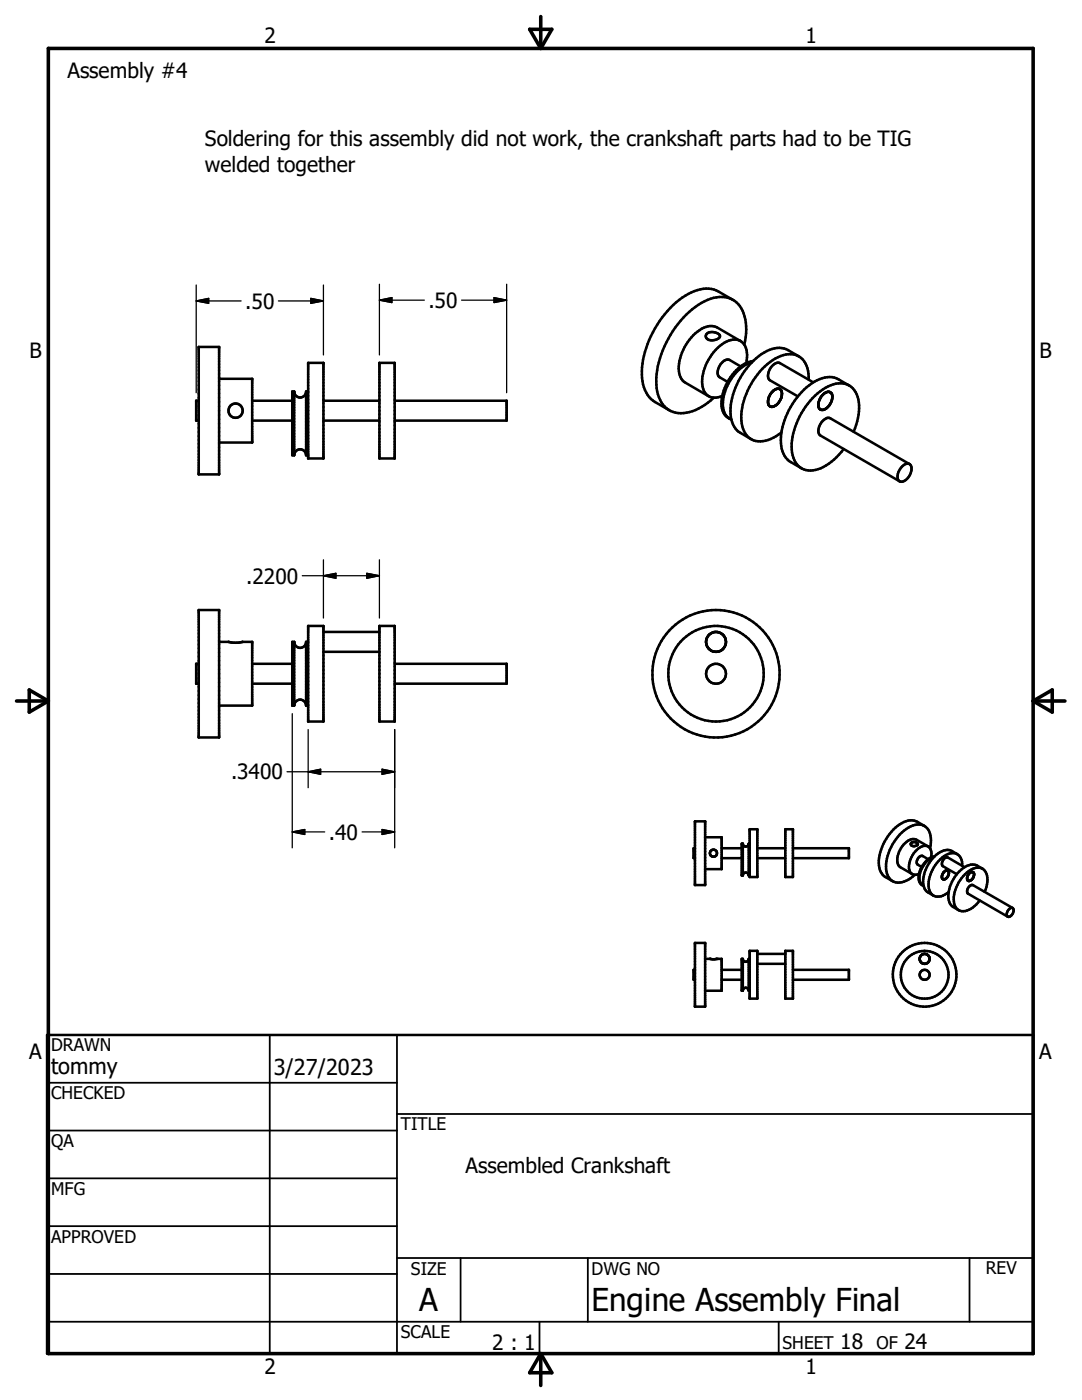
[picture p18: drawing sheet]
<svg xmlns="http://www.w3.org/2000/svg" width="216mm" height="279mm" viewBox="0 0 216 279" stroke-linecap="round" stroke-linejoin="round" font-family="sans-serif">
<defs><g id="words">
<g font-size="6.3">
<text x="83.7" y="261.6">A</text>
<text x="118" y="261.7">Engine Assembly Final</text>
</g>
<g font-size="4.4">
<text x="10.2" y="214.4">tommy</text>
<text x="54.6" y="214.6">3/27/2023</text>
</g>
<g font-size="4.2">
<text x="52.8" y="8.7">2</text>
<text x="160.7" y="8.7">1</text>
<text x="13.5" y="15.6">Assembly #4</text>
<text x="40.9" y="29.2">Soldering for this assembly did not work, the crankshaft parts had to be TIG</text>
<text x="40.9" y="34.2">welded together</text>
<text x="48.9" y="61.6">.50</text>
<text x="85.5" y="61.4">.50</text>
<text x="5.9" y="71.5">B</text>
<text x="207.4" y="71.5">B</text>
<text x="49.1" y="116.5">.2200</text>
<text x="46.1" y="155.5">.3400</text>
<text x="65.6" y="167.6">.40</text>
<text x="5.8" y="211.4">A</text>
<text x="207.4" y="211.4">A</text>
<text x="92.9" y="234.1">Assembled Crankshaft</text>
<text x="98.2" y="269.4">2 : 1</text>
<text x="167.7" y="269.3">18</text>
<text x="180.5" y="269.3">24</text>
<text x="52.8" y="274.2">2</text>
<text x="160.7" y="274.2">1</text>
</g>
<g font-size="3.5">
<text x="10.2" y="209.8">DRAWN</text>
<text x="10.2" y="219.4">CHECKED</text>
<text x="80" y="225.6">TITLE</text>
<text x="10.2" y="229">QA</text>
<text x="10.2" y="238.5">MFG</text>
<text x="10.2" y="248.1">APPROVED</text>
<text x="82" y="254.4">SIZE</text>
<text x="118" y="254.4">DWG NO</text>
<text x="196.7" y="254.3">REV</text>
<text x="80" y="267.1">SCALE</text>
<text x="156.1" y="269.3">SHEET</text>
<text x="174.9" y="269.3">OF</text>
</g>
</g></defs>
<g fill="none" stroke="#000" stroke-width=".51">
<path d="M146.3 59.9l-2.9-1.7a6.4 6.4 0 0 0-6.7 .8 19.8 19.8 0 0 0-8.6 15.8 6.3 6.3 0 0 0 2.6 5.4l2.9 1.7M39.7 69.2h4v25.5h-4zM39.7 80h-.6v3.9h.6M43.7 75.6h6.6v12.7h-6.6M50.3 80h8M58.7 78.1v12.8M58.7 78.1h-.4v12.8h.4M58.7 78.1a1.19 1.19 0 0 0 1.2 1.2 1.19 1.19 0 0 0 1.2-1.2M61.1 78.1v12.8M61.1 78.1h.4M61.5 72.4h3v19.1h-3zM64.5 80h11.2"/>
<path d="M75.7 72.4h3.1v19.1h-3.1zM78.8 80h22.3v3.9h-22.3M141.1 66.6a1.91 1.91 0 0 1 2.6 .5 1.84 1.84 0 0 1-2.8 .4v-.6zM141.4 79.1l1.1 .3M144.1 79a4 4 0 0 0 1.2 4.4l.2 .1M144.1 79l-1.6 .4M147.8 68.1l-4.7-2.8a3.6 3.6 0 0 0-3.9 .9 9.6 9.6 0 0 0-3.7 8.3l.5 1.1 .5 .6 4.9 2.9M147.8 73.1l-2.2-1.3a1.9 1.9 0 0 0-2.2 1.5 1.57 1.57 0 0 0 .2 2l1.6 .9M148.5 68.8a9.7 9.7 0 0 0-.9-7.7 4.9 4.9 0 0 0-5.8-1.5 17.3 17.3 0 0 0-9.2 9.5 14 14 0 0 0-1.1 10.2 4.7 4.7 0 0 0 6.1 2.9 11.9 11.9 0 0 0 4.9-2.8M148.9 72.4a3.9 3.9 0 0 0-1.2-4.4 4.1 4.1 0 0 0-4.5 1.4 9.4 9.4 0 0 0-3 7.7l.4 1.2 .8 .8M150 72.3a9.1 9.1 0 0 0-5.6 7 4 4 0 0 0 1.2 4.3l.3 .1M150.2 72.1a7.2 7.2 0 0 0-5.1 4.2l-.7 1.6-.3 1.1"/>
<path d="M154.2 78.1a1.04 1.04 0 0 1 1.8 0 2.7 2.7 0 0 1-2.1 3.1 1.41 1.41 0 0 1-.3-2.2zM159.4 71.1l-2.1-1.2a5 5 0 0 0-5.4 .8 14.6 14.6 0 0 0-6.1 12.5 4.2 4.2 0 0 0 1.9 3.2l2.2 1.2M161.4 75.8a4.8 4.8 0 0 0-2.3-4.8 5.1 5.1 0 0 0-4.9 .9 14.7 14.7 0 0 0-6.3 12.1 3.9 3.9 0 0 0 3.8 4.1 7.1 7.1 0 0 0 4.2-1.8M162.3 76.3l-6.7-3.8a2.02 2.02 0 0 0-2.2 1.8l-.2 .8 .3 .7 5.7 3.3M164.4 78.5l-.6 .8-.4 .9M165.2 78.2h.4M165.2 78.2l-.8 .3M165.4 78.2h.2M165.6 78.2l.2 .1M165.8 78.3l.2 .4M166 78.7l.1 .5M166.1 79.2l-.2 .9"/>
<path d="M169.4 76.9l-2.1-1.2a5.4 5.4 0 0 0-5.8 1.2 14.6 14.6 0 0 0-5.6 12.1 4.2 4.2 0 0 0 1.9 3.2l2.1 1.3M50.3 83.9h8M58.7 90.9a1.19 1.19 0 0 1 1.2-1.2 1.19 1.19 0 0 1 1.2 1.2M61.1 90.9h.4M64.5 83.9h11.2M163.3 81.1l.3 .6M163.4 80.2l-.1 .9M163.6 81.7l.6 .1M163.6 81.7l.4 .1M164.7 81.6l-.5 .2M165.4 81l-.7 .6M165.8 80.4l-.4 .6"/>
<path d="M165.9 80.1l-.1 .3M170.3 86.2a9.6 9.6 0 0 0 .4-7.9 3.7 3.7 0 0 0-4.9-1.4 14.3 14.3 0 0 0-7.8 12.3 4.3 4.3 0 0 0 2.8 4.6 7 7 0 0 0 6.1-2.6l1.4-1.6M180 93.1a1.04 1.04 0 0 1 1.8-.1 2.65 2.65 0 0 1-2 3.2 1.11 1.11 0 0 1-.6-1.7zM181.5 92.6l-15.8-9.1a2.02 2.02 0 0 0-2.3 1.7l-.1 1 .1 .4 .3 .3 15.8 9.1M39.7 121.7h4v25.5h-4zM39.7 132.5h-.6v3.9h.6M43.7 128.1h1.9l1.4 .2 1.4-.2h1.9v12.7h-6.6M50.3 136.4h8M50.3 132.5h8M58.7 128.1h-.4v12.7h.4M58.7 128.1v12.7M58.7 128.1a1.19 1.19 0 0 0 1.2 1.2 1.19 1.19 0 0 0 1.2-1.2"/>
<path d="M61.1 128.1h.4M61.1 128.1v12.7M61.5 124.9h3v19.1h-3zM64.5 126.1h11.2M64.5 130.1h11.2M75.7 124.9h3.1v19.1h-3.1zM78.8 132.5h22.3v3.9h-22.3M140.9 127.8v.7l.3 .6M141.2 129.1l.7 .7M141.9 126.4l-.6 .4-.4 1M141.9 126.4l-.7 .7-.3 .7M141.9 129.8l.3 .2"/>
<path d="M142.2 130l.7 .1M142.5 126.1l-.6 .3M142.9 126.1l.6 .1M142.9 126.1h-.4M143.2 130.1h-.3M143.5 126.2l.9 .6M143.9 129.8l-.7 .3M144.2 129.6l-.3 .2M144.4 126.8l.3 .6 .1 1M144.6 129.1l-.4 .5M144.8 128.5l-.2 .6M144.8 128.4l-.2 .7"/>
<path d="M58.7 140.8a1.19 1.19 0 0 1 1.2-1.2 1.19 1.19 0 0 1 1.2 1.2M61.1 140.8h.4M138.7 163.9h2v12.7h-2zM138.7 169.3h-.3v2h.3M140.7 167.1h3.3v6.4h-3.3M144 169.3h4M144 171.3h4M148.2 168.4v6.3M148.2 168.4h-.2v6.3h.2M148.2 168.4a.6 .6 0 0 0 .6 .6 .6 .6 0 0 0 .6-.6M148.2 174.7a.6 .6 0 0 1 .6-.6 .6 .6 0 0 1 .6 .6M149.4 168.4v6.3"/>
<path d="M149.4 168.4h.2M149.4 174.7h.2M149.6 165.5h1.5v9.5h-1.5zM151.1 169.3h5.6M151.1 171.3h5.6M156.7 165.5h1.5v9.5h-1.5zM158.2 169.3h11.2v2h-11.2M181.8 168.3l.6-.3a.43 .43 0 0 1 .6 .2 .43 .43 0 0 1-.1 .5l-.3 .2a.54 .54 0 0 1-.6-.1 .54 .54 0 0 1-.2-.5zM182 174.4l.5 .2M182.5 174.6a4.1 4.1 0 0 1-4.4 1.2M183.4 174.4l-.9 .2M184 176.6l.1 .1"/>
<path d="M184.3 176.7l.2 .7a3.1 3.1 0 0 0 1.7 1.3M184.4 164.8a4.6 4.6 0 0 0-2.4-1.1 6.6 6.6 0 0 0-5.2 3.7 7.6 7.6 0 0 0-1.1 6.5l.2 .4a3.9 3.9 0 0 0 2.2 1.5M184.4 164.8a3.7 3.7 0 0 0-4 1 9.5 9.5 0 0 0-3.5 8.1l.4 1.2 .8 .7M184.4 164.8a3.7 3.7 0 0 1 1.3 3.9l-.1 .6M185.2 168.9l-2.3-1.3a2.65 2.65 0 0 0-3.1 1.6 3.3 3.3 0 0 0-.3 3.7l2.5 1.5M185.2 171.5l-1.1-.7a1.13 1.13 0 0 0-1 1.8l.8 .4M185.2 171.4a4.6 4.6 0 0 0-1.7 4.6l.3 .5 .5 .3M185.8 171.1a1.58 1.58 0 0 0-1.4-2.3 4.4 4.4 0 0 0-2.9 5.1l.5 .5M186.3 171.1a4.5 4.5 0 0 0-2.7 4.9l.3 .5M186.4 170.9a3.1 3.1 0 0 1 3.6-1.1 3 3 0 0 1 1.7 1.5l.3 .7v.8M186.4 170.9a7.1 7.1 0 0 0-2.1 5.8M186.4 170.9l-1.2 .5"/>
<path d="M188.3 174.1a.55 .55 0 0 1 .8-.4 .55 .55 0 0 1 .2 .8 .98 .98 0 0 1-1.2 .9l-.1-.7zM190.8 170.4a3.4 3.4 0 0 0-3.5 1.4 6.3 6.3 0 0 0-1.7 6.2 1.94 1.94 0 0 0 2.9 .5l.8-.4M192.5 173.1l-3.4-2a1.15 1.15 0 0 0-.9 1.8l2.7 1.6M193.2 174.6l-.1 .2M194.1 174a1.15 1.15 0 0 0-1.1 1.2M194.1 174a1.13 1.13 0 0 1-.9 1.8l-.2-.5M194.2 174.1l.1 .1M194.2 174.1h-.5l-.4 .4M194.3 174.2a1.14 1.14 0 0 1-1.2 1.5l-.1-.8M196 173.4a2.83 2.83 0 0 0-2.3-.8 6.8 6.8 0 0 0-4.4 7.1l.2 .6a3.2 3.2 0 0 0 1.8 1.3M196.5 178a4.1 4.1 0 0 0-.2-4.4 2.57 2.57 0 0 0-3.4 .5 6.9 6.9 0 0 0-2.4 6.6 1.89 1.89 0 0 0 2.8 .9l1.1-.8 1.1-1.1M138.7 188.2h2v12.7h-2z"/>
<path d="M138.7 193.6h-.3v1.9h.3M140.7 191.4h3.3v6.3h-3.3M144 195.5h4M144 193.6h4M148.2 191.4h-.2v6.3h.2M148.2 191.4v6.3M148.2 191.4a.6 .6 0 0 0 .6 .5 .6 .6 0 0 0 .6-.5M148.2 197.7a.6 .6 0 0 1 .6-.6 .6 .6 0 0 1 .6 .6M149.4 191.4h.2M149.4 197.7h.2M149.4 191.4v6.3M149.6 189.8h1.5v9.5h-1.5z"/>
<path d="M151.1 190.4h5.6M151.1 192.4h5.6M156.7 189.8h1.5v9.5h-1.5zM158.2 193.6h11.2v1.9h-11.2M184.1 190.4a.99 .99 0 0 0-.5 1.4 .99 .99 0 0 0 1.3 .4 .99 .99 0 0 0 .5-1.3M184.3 190.4l.7 .1 .3 .3M201.4 181.4a.5 .5 0 0 1 .7-.1 .5 .5 0 0 1 .1 .7 .97 .97 0 0 1-1.2 .9 1.25 1.25 0 0 1 .4-1.5zM202.1 181.2l-7.9-4.5a1.12 1.12 0 0 0-1 1.7l7.9 4.5M9.4 206.5h196.8v63.6h-196.8z"/>
<circle cx="47" cy="82" r="1.42"/>
<circle cx="142.9" cy="134.5" r="9.5"/>
<circle cx="142.9" cy="134.5" r="12.7"/>
<circle cx="142.9" cy="134.5" r="1.98"/>
<circle cx="142.4" cy="170.3" r=".71"/>
<circle cx="184.5" cy="194.6" r="6.4"/>
<circle cx="184.5" cy="194.5" r=".99"/>
<circle cx="184.5" cy="194.5" r="4.8"/>
<circle cx="184.5" cy="191.4" r="1"/>
</g>
<circle cx="143.1" cy="191.4" r=".25" fill="#000"/>
<path d="M9.6 9.7h196.6v260.4h-196.6zM105.7 5.8h4.4l-2.2 3.9zM107.9 3.3v6.4M3.3 139.9h6.3M5.8 137.7l3.8 2.2-3.8 2.2zM206.2 139.9h6.3M206.2 139.9l3.8-2.2v4.4zM107.9 270.1v6.4M107.9 270.1l2.2 3.9h-4.4z" fill="none" stroke="#000" stroke-width=".71"/>
<g fill="none" stroke="#000" stroke-width=".36">
<path d="M9.4 216.1h69.8M53.8 206.5v63.6M79.2 206.5v63.6M9.4 225.6h69.8M9.4 235.2h69.8M79.2 222.3h127M9.4 244.7h69.8M9.4 254.2h69.8M79.2 251.1h127M91.9 251.1v12.7M117.3 251.1v12.7M193.5 251.1v12.7"/>
<path d="M9.4 263.8h196.8M107.6 263.8v6.3M155.4 263.8v6.3"/>
</g>
<g fill="none" stroke="#000" stroke-width=".25">
<path d="M39.1 56.9v21.5M62 59.5l2.5 .6-2.5 .4zM64.5 56.9v13.9M75.7 56.7v14.1M75.7 59.9h9M75.7 59.9l2.5-.5v1zM92.1 59.9h9M98.6 59.4l2.5 .5-2.5 .5zM101.1 56.7v21.7M39.1 60.1h9M39.1 60.1l2.5-.6v1zM55.5 60.1h9"/>
<path d="M60.3 114.9h15.4M64.5 114.9l2.5-.5v1zM64.5 111.7v11.6M73.2 114.4l2.5 .5-2.5 .5zM75.7 111.7v11.6M57.3 154h21.5M58.3 142.4v26.8M61.5 154l2.5-.5v1zM61.5 145.6v11.6M76.2 153.5l2.6 .5-2.6 .5zM78.8 145.6v23.6M58.3 166h6.5"/>
<path d="M58.3 166l2.5-.5v1zM72.3 166h6.5M76.2 165.5l2.6 .5-2.6 .5z"/>
</g>
<path d="M39.1 60.1l2.5-.6v1zM75.7 59.9l2.5-.5v1zM62 59.5l2.5 .6-2.5 .4zM98.6 59.4l2.5 .5-2.5 .5zM64.5 114.9l2.5-.5v1zM73.2 114.4l2.5 .5-2.5 .5zM61.5 154l2.5-.5v1zM76.2 153.5l2.6 .5-2.6 .5zM58.3 166l2.5-.5v1zM76.2 165.5l2.6 .5-2.6 .5z" fill="#000" stroke="#000" stroke-width=".25"/>
<use href="#words"/>
</svg>
